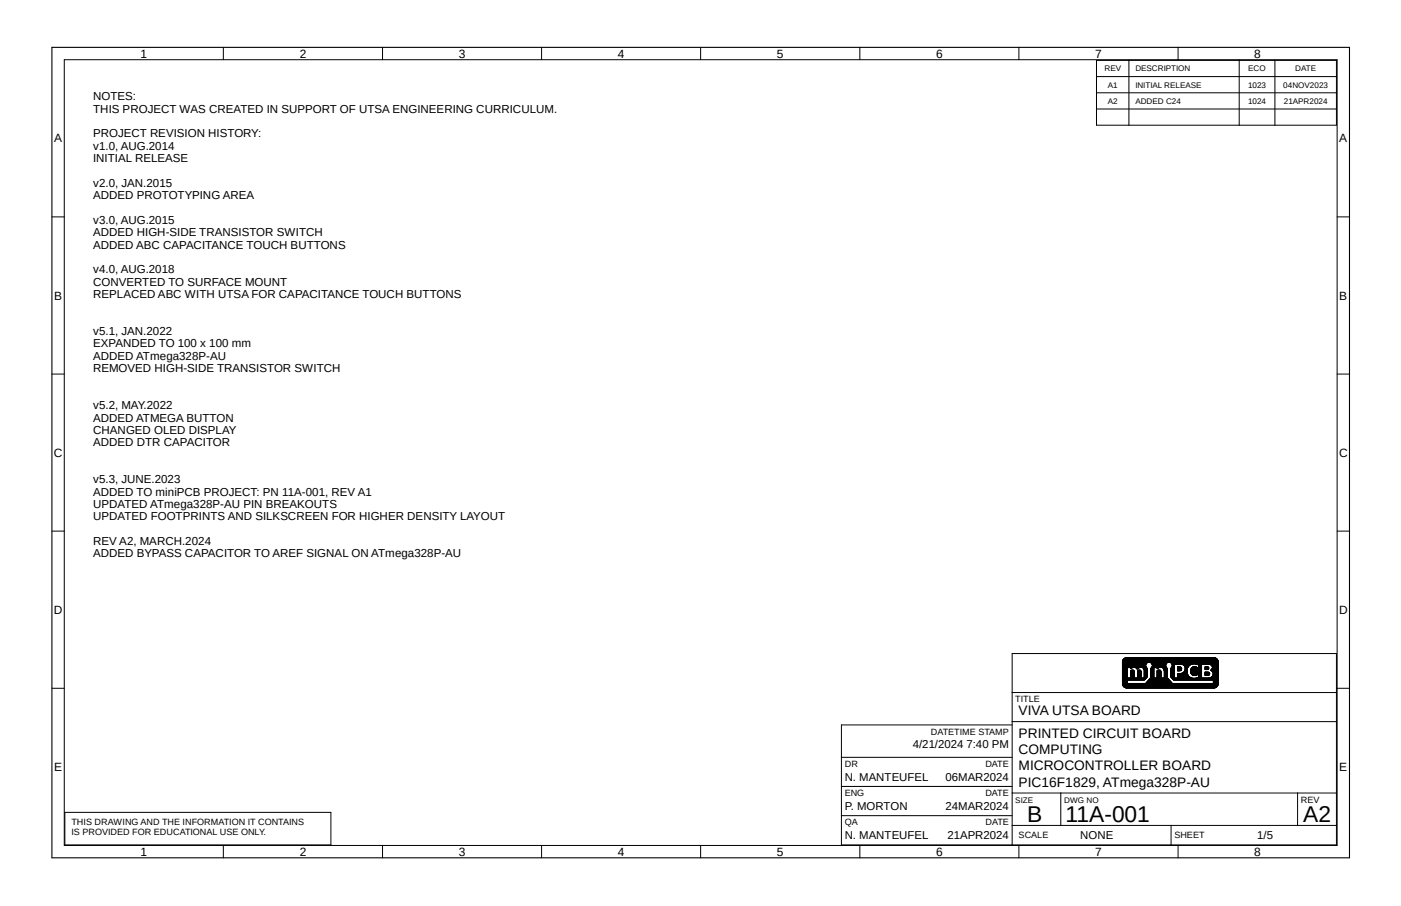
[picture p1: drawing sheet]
<svg xmlns="http://www.w3.org/2000/svg" width="432mm" height="279mm" viewBox="0 0 432 279" stroke-linecap="round" stroke-linejoin="round" font-family="sans-serif">
<defs><g id="words">
<g font-size="7">
<text x="316.6" y="253.5">B</text>
<text x="328.4" y="253.5">11A-001</text>
<text x="401.6" y="253.5">A2</text>
</g>
<g font-size="4.2">
<text x="313.9" y="220.6">VIVA UTSA BOARD</text>
<text x="313.9" y="227.5">PRINTED CIRCUIT BOARD</text>
<text x="313.9" y="232.5">COMPUTING</text>
<text x="313.9" y="237.6">MICROCONTROLLER BOARD</text>
<text x="313.9" y="242.6">PIC16F1829, ATmega328P-AU</text>
</g>
<g font-size="3.7">
<text x="43.3" y="17.8">1</text>
<text x="92.4" y="17.8">2</text>
<text x="141.4" y="17.8">3</text>
<text x="190.4" y="17.8">4</text>
<text x="239.5" y="17.8">5</text>
<text x="288.5" y="17.8">6</text>
<text x="337.5" y="17.8">7</text>
<text x="386.6" y="17.8">8</text>
<text x="16.7" y="43.9">A</text>
<text x="412.8" y="43.9">A</text>
<text x="16.7" y="92.4">B</text>
<text x="412.8" y="92.4">B</text>
<text x="16.6" y="140.9">C</text>
<text x="412.7" y="140.9">C</text>
<text x="16.6" y="189.4">D</text>
<text x="412.7" y="189.4">D</text>
<text x="16.7" y="237.8">E</text>
<text x="412.8" y="237.8">E</text>
<text x="43.3" y="263.9">1</text>
<text x="92.4" y="263.9">2</text>
<text x="141.4" y="263.9">3</text>
<text x="190.4" y="263.9">4</text>
<text x="239.5" y="263.9">5</text>
<text x="288.5" y="263.9">6</text>
<text x="337.5" y="263.9">7</text>
<text x="386.6" y="263.9">8</text>
</g>
<g font-size="3.6">
<text x="28.7" y="30.9">NOTES:</text>
<text x="28.7" y="34.8">THIS PROJECT WAS CREATED IN SUPPORT OF UTSA ENGINEERING CURRICULUM.</text>
<text x="28.7" y="42.4">PROJECT REVISION HISTORY:</text>
<text x="28.7" y="46.2">v1.0, AUG.2014</text>
<text x="28.7" y="50">INITIAL RELEASE</text>
<text x="28.7" y="57.6">v2.0, JAN.2015</text>
<text x="28.7" y="61.4">ADDED PROTOTYPING AREA</text>
<text x="28.7" y="69">v3.0, AUG.2015</text>
<text x="28.7" y="72.9">ADDED HIGH-SIDE TRANSISTOR SWITCH</text>
<text x="28.7" y="76.7">ADDED ABC CAPACITANCE TOUCH BUTTONS</text>
<text x="28.7" y="84.3">v4.0, AUG.2018</text>
<text x="28.7" y="88.1">CONVERTED TO SURFACE MOUNT</text>
<text x="28.7" y="91.9">REPLACED ABC WITH UTSA FOR CAPACITANCE TOUCH BUTTONS</text>
<text x="28.7" y="103.3">v5.1, JAN.2022</text>
<text x="28.7" y="107.1">EXPANDED TO 100 x 100 mm</text>
<text x="28.7" y="111">ADDED ATmega328P-AU</text>
<text x="28.7" y="114.8">REMOVED HIGH-SIDE TRANSISTOR SWITCH</text>
<text x="28.7" y="126.2">v5.2, MAY.2022</text>
<text x="28.7" y="130">ADDED ATMEGA BUTTON</text>
<text x="28.7" y="133.8">CHANGED OLED DISPLAY</text>
<text x="28.7" y="137.6">ADDED DTR CAPACITOR</text>
<text x="28.7" y="149.1">v5.3, JUNE.2023</text>
<text x="28.7" y="152.9">ADDED TO miniPCB PROJECT: PN 11A-001, REV A1</text>
<text x="28.7" y="156.7">UPDATED ATmega328P-AU PIN BREAKOUTS</text>
<text x="28.7" y="160.5">UPDATED FOOTPRINTS AND SILKSCREEN FOR HIGHER DENSITY LAYOUT</text>
<text x="28.7" y="168.1">REV A2, MARCH.2024</text>
<text x="28.7" y="171.9">ADDED BYPASS CAPACITOR TO AREF SIGNAL ON ATmega328P-AU</text>
</g>
<g font-size="3.5">
<text x="281.3" y="230.8">4/21/2024 7:40 PM</text>
<text x="260.3" y="240.8">N. MANTEUFEL</text>
<text x="291.5" y="240.8">06MAR2024</text>
<text x="260.3" y="249.8">P. MORTON</text>
<text x="291.5" y="249.8">24MAR2024</text>
<text x="260.3" y="258.8">N. MANTEUFEL</text>
<text x="292.1" y="258.8">21APR2024</text>
<text x="332.9" y="258.8">NONE</text>
<text x="387.5" y="258.8">1/5</text>
</g>
<g font-size="2.8">
<text x="312.9" y="216.5">TITLE</text>
<text x="286.9" y="226.5">DATETIME STAMP</text>
<text x="260.4" y="236.6">DR</text>
<text x="303.7" y="236.6">DATE</text>
<text x="260.4" y="245.5">ENG</text>
<text x="303.7" y="245.5">DATE</text>
<text x="400.9" y="247.6">REV</text>
<text x="22" y="254.6">THIS DRAWING AND THE INFORMATION IT CONTAINS</text>
<text x="22" y="257.6">IS PROVIDED FOR EDUCATIONAL USE ONLY.</text>
<text x="260.4" y="254.6">QA</text>
<text x="303.7" y="254.6">DATE</text>
<text x="313.9" y="258.5">SCALE</text>
<text x="362" y="258.5">SHEET</text>
</g>
<g font-size="2.5">
<text x="340.4" y="22">REV</text>
<text x="349.9" y="22">DESCRIPTION</text>
<text x="384.7" y="22">ECO</text>
<text x="399.2" y="22">DATE</text>
<text x="341.4" y="27">A1</text>
<text x="349.9" y="27">INITIAL RELEASE</text>
<text x="384.7" y="27">1023</text>
<text x="395.5" y="27">04NOV2023</text>
<text x="341.4" y="32">A2</text>
<text x="349.9" y="32">ADDED C24</text>
<text x="384.7" y="32">1024</text>
<text x="395.7" y="32">21APR2024</text>
<text x="312.9" y="247.6">SIZE</text>
<text x="328" y="247.6">DWG NO</text>
</g>
</g></defs>
<path d="M15.5 14.3l400.8 250.8M416.3 14.3l-400.8 250.8" fill="none" stroke="#fff" stroke-width=".31"/>
<path d="M16 14.6h399.9v249.9h-399.9z" fill="none" stroke="#000" stroke-width=".34"/>
<g fill="none" stroke="#000" stroke-width=".31">
<path d="M19.8 18.4h392.3v242.3h-392.3zM68.8 14.6v3.8M117.9 14.6v3.8M166.9 14.6v3.8M215.9 14.6v3.8M265 14.6v3.8M314 14.6v3.8M337.9 18.6h74v20h-74zM347.9 18.6v20M363.1 14.6v3.8M381.9 18.6v20M392.9 18.6v20"/>
<path d="M337.9 33.6h74M337.9 28.6h74M337.9 23.6h74M16 66.9h3.8M412.1 66.9h3.8M16 115.4h3.8M412.1 115.4h3.8M16 163.8h3.8M412.1 163.8h3.8M16 212.3h3.8M312 213.6h99.9M345.9 211h29.6"/>
<path d="M345.9 210.9h29.6M345.9 210.8h29.6M345.9 210.7h1.5M345.9 210.6h1.5M345.9 210.5h1.5M345.9 210.4h1.5M345.9 210.3h1.5M345.9 210.2h1.5M345.9 210.1h1.5M345.9 210h1.5M345.9 209.9h1.5M345.9 209.8h1.5"/>
<path d="M345.9 209.5h7M345.9 209.1h7.4M345.9 209h1.5M345.9 208.9h1.5M345.9 208.8h1.5M345.9 208.7h1.5M345.9 208.6h1.5M345.9 208.5h1.5M345.9 208.4h1.5M345.9 208.3h1.5M345.9 208.2h1.5M345.9 208.1h1.5"/>
<path d="M345.9 208h1.5M345.9 207.9h1.5M345.9 207.8h1.5M345.9 207.7h1.5M345.9 207.6h1.5M345.9 207.5h1.5M345.9 207.4h1.5M345.9 207.3h1.5M345.9 207.2h1.5M345.9 207.1h1.5M345.9 207h1.5M345.9 206.9h1.5"/>
<path d="M345.9 206.8h1.5M345.9 206.7h1.5M345.9 206.6h1.5M345.9 206.5h1.5M345.9 206.4h1.5M345.9 206.3h1.5M345.9 206.2h1.5M345.9 206.1h1.5M345.9 206h1.5M345.9 205.7h7.3M345.9 205.6h7.3M345.9 205.5h7.3"/>
<path d="M345.9 205.4h7.2M345.9 205.3h7.2M345.9 205.2h7.2M345.9 205.1h7.2M345.9 205h7.2M345.9 204.9h7.3M345.9 204.7h7.3M345.9 204.6h7.4M345.9 204.3h7.8M345.9 204.1h29.6M345.9 204h29.6M345.9 203.9h29.6"/>
<path d="M346 211.1h29.4M346 203.9h29.4M346 203.8h29.4M346 211.2h29.4M346 203.7h29.4M346.1 211.4h29.2M346.1 211.3h29.2M346.1 203.6h29.2M346.2 211.5h29M346.2 203.5h29M346.2 211.6h29M346.2 203.4h29"/>
<path d="M346.3 211.7h28.8M346.3 203.3h28.9M346.4 211.8h28.6M346.4 203.2h28.6M346.5 211.9h28.4M346.5 203.1h28.4M346.5 203h28.4M346.6 212h28.2M346.6 203h28.2M346.8 212h27.8M346.8 212.1h27.8M346.8 202.9h27.8"/>
<path d="M347 202.8h27.4M347.1 212.2h27.2M348.5 209h1M348.5 208.9h1M348.5 208.8h1M348.5 208.7h1M348.5 208.6h1M348.5 208.5h1M348.5 208.4h1M348.5 208.3h1M348.5 208.2h1M348.5 208.1h1"/>
<path d="M348.5 208h1M348.5 207.9h1M348.5 207.8h1M348.5 207.7h1M348.5 207.6h1M348.5 207.5h1M348.5 207.4h1M348.5 207.3h1M348.5 207.2h1M348.5 207.1h1M348.5 207h1M348.5 206.9h1"/>
<path d="M348.5 206.8h1M348.5 206h.3M348.6 206.2h-.1M348.7 206.1h-.2M348.8 206.7h.5M348.9 206h-.4M349.1 205.9h-3.2M349.9 205.9h1.4M350.1 206h.9M350.2 206h.7M350.3 206.1h.5M350.3 206.2h.4"/>
<path d="M350.4 206.2h.2M350.4 206.3h.1M350.6 209h1.1M350.6 208.9h1.1M350.6 208.8h1.1M350.6 208.7h1.1M350.6 208.6h1.1M350.6 208.5h1.1M350.6 208.4h1.1M350.6 208.3h1.1M350.6 208.2h1.1M350.6 208.1h1.1"/>
<path d="M350.6 208h1.1M350.6 207.9h1.1M350.6 207.8h1.1M350.6 207.7h1.1M350.6 207.6h1.1M350.6 207.5h1.1M350.6 207.4h1.1M350.6 207.3h1.1M350.6 207.2h1.1M350.6 207.1h1.1M350.6 207h1.1M350.6 206.9h1"/>
<path d="M350.6 206.8h1M350.6 206.8h.9M350.9 206.7h.6M352 205.9h1.4M352.3 206h1.1M352.3 206h1.2M352.4 206.1h1.2M352.4 206.2h1.2M352.5 206.2h1.1M352.6 206.3h1M352.6 206.4h1M352.6 206.6h1"/>
<path d="M352.6 206.5h1M352.7 209h.6M352.7 209h.7M352.7 208.6h.9M352.7 208.5h.9M352.7 208.4h.9M352.7 208.3h.9M352.7 208.2h.9M352.7 208.1h.9M352.7 208h.9M352.7 207.9h.9M352.7 207.8h.9"/>
<path d="M352.7 207.7h.9M352.7 207.6h.9M352.7 207.5h.9M352.7 207.4h.9M352.7 207.3h.9M352.7 207.2h.9M352.7 207.1h.9M352.7 207h.9M352.7 206.9h.9M352.7 206.8h.9M352.7 206.7h.9M352.7 209.7l-6.8 .1"/>
<path d="M352.8 209.6l-6.9 .1M352.8 209.5l-6.9 .1M353 209.4l-7.1 .1M353.1 209.3l-7.2 .1M353.1 209.3h-7.2M353.1 210.7h8.2M353.2 210.7h8M353.2 209.2h-7.3M353.2 204.8h-7.3M353.3 210.6h7.8M353.3 205.8h-7.4M353.4 210.5h7.7"/>
<path d="M353.4 204.6h-7.5M353.4 210.4h7.6M353.5 210.4h7.4M353.5 208.9h-.8M353.5 204.5h-7.6M353.5 210.3h7.4M353.5 208.8h-.8M353.6 204.4h-7.7M353.6 210.2h7.2M353.6 208.7h-.9M353.7 210.1h7M353.8 210h6.8"/>
<path d="M353.8 204.3h-7.9M353.9 209.9h6.6M353.9 209.8h6.6M354 209.8h6.4M354.1 209.7h6.2M354.2 209.5l6.1 .1M354.2 209.5h6M354.3 209.5h5.8M354.4 209.4h5.6M354.5 209.3h5.5M354.5 204.3h5.5M354.5 209.2h5.4"/>
<path d="M354.6 209.1h5.2M354.6 209h1M354.6 208.9h1M354.6 208.8h1M354.6 208.7h1M354.6 208.6h1M354.6 208.5h1M354.6 208.4h1M354.6 208.3h1M354.6 208.2h1M354.6 208.1h1M354.6 208h1"/>
<path d="M354.6 207.9h1M354.6 207.8h1M354.6 207.7h1M354.6 207.6h1M354.6 207.5h1M354.6 207.4h1M354.6 207.3h1M354.6 207.2h1M354.6 207.1h1M354.6 207h1M354.6 206.9h1M354.6 206.8h1"/>
<path d="M354.6 206.7h1M354.6 206.6h1M354.6 206.5h1M354.6 206.4h1M354.6 206.3h1M354.6 206.2h1M354.6 204.3h5.2M354.7 206.1h.9M354.7 204.4h5M354.8 206h.8M354.8 204.5h4.8M355 204.6h4.5"/>
<path d="M355 205.8h4.5M355 205.7h4.4M355 204.8h4.4M355 204.7h4.4M355.1 205.6h4.2M355.1 204.9h4.2M355.1 205.5h4.2M355.1 205.4h4.2M355.1 205h4.2M355.2 205.3h4.1M355.2 205.2h4.1M355.2 205.1h4.1"/>
<path d="M356.7 209h1.1M356.7 208.9h1.1M356.7 208.8h1.1M356.7 208.7h1.1M356.7 208.6h1.1M356.7 208.5h1.1M356.7 208.4h1.1M356.7 208.3h1.1M356.7 208.2h1.1M356.7 208.1h1.1M356.7 208h1.1M356.7 207.9h1.1"/>
<path d="M356.7 207.8h1.1M356.7 207.7h1.1M356.7 207.6h1.1M356.7 207.5h1.1M356.7 207.4h1.1M356.7 207.3h1.1M356.7 207.2h1.1M356.7 207.1h1.1M356.7 207h1.1M356.7 206.9h1.1M356.7 206.8h1M356.7 206h.3"/>
<path d="M356.8 206.2h-.1M356.9 206.1h-.2M357 206.7h.5M357.1 206h-.4M357.3 205.9h-2.4M358.1 205.9h1.4M358.4 206h1.2M358.5 206h1.1M358.5 206.1h1.2M358.6 206.2h1.1M358.7 206.3h1M358.7 206.4h1"/>
<path d="M358.8 206.6h.9M358.8 206.5h.9M358.8 206.9h.9M358.8 206.8h.9M358.8 206.7h.9M358.9 209h.8M358.9 208.9h.8M358.9 208.8h.8M358.9 208.7h.8M358.9 208.6h.8M358.9 208.5h.8M358.9 208.4h.8"/>
<path d="M358.9 208.3h.8M358.9 208.2h.8M358.9 208.1h.8M358.9 208h.8M358.9 207.9h.8M358.9 207.8h.8M358.9 207.7h.8M358.9 207.6h.8M358.9 207.5h.8M358.9 207.4h.8M358.9 207.3h.8M358.9 207.2h.8"/>
<path d="M358.9 207.1h.8M358.9 207h.8M358.9 206.9h.8M359.5 204.6h-4.6M360.6 204.3h14.9M360.8 204.3h14.7M360.8 208.7h1M360.8 208.6h1M360.8 208.5h1M360.8 208.4h1M360.8 208.3h1M360.8 208.2h1"/>
<path d="M360.8 208.1h1M360.8 208h1M360.8 207.9h1M360.8 207.8h1M360.8 207.7h1M360.8 207.6h1M360.8 207.5h1M360.8 207.4h1M360.8 207.3h1M360.8 207.2h1M360.8 207.1h1M360.8 207h1"/>
<path d="M360.8 206.9h1M360.8 206.8h1M360.8 206.7h1M360.8 206.6h1M360.8 206.5h1M360.8 206.4h1M360.8 206.3h1M360.8 206.2h1M360.8 206.1h1M360.8 204.4h14.7M360.9 208.8h.9M360.9 206h.9"/>
<path d="M361 208.9h.8M361 206h.8M361 204.5h14.5M361.1 209h.7M361.1 205.9h.7M361.1 204.6h14.4M361.1 209.1h6.4M361.1 205.8h.7M361.2 205.7h.6M361.2 204.8h14.3M361.2 204.7h14.3M361.2 209.2h14.3"/>
<path d="M361.2 205.6h.6M361.2 204.9h.6M361.3 205.5h.5M361.3 205.4h.5M361.3 205h.5M361.3 204.9h.5M361.3 209.3h14.2M361.3 205.3h.5M361.3 205.2h.5M361.3 205.1h.5M361.4 209.3h14.1M361.5 209.4h14"/>
<path d="M361.5 209.5h14M361.6 209.5h13.9M361.7 209.6h13.8M361.7 209.7h13.8M362.9 209h4.3M362.9 209h4.2M362.9 208.9h4M362.9 208.8h3.9M362.9 208.7h3.7M362.9 208.6l3.6 .1M362.9 208.6h3.5M362.9 208.5h3.5"/>
<path d="M362.9 208.4h3.4M362.9 208.3l3.4 .1M362.9 208.2h3.3M362.9 208.2h3.2M362.9 208.1h3.2M362.9 208h3.2M362.9 207.9l3.2 .1M362.9 207.9h3.1M362.9 207.8h3.1M362.9 207.7h3.1M362.9 206.9h.7M362.9 206.6h1.2"/>
<path d="M362.9 206.5h1.3M362.9 206.4h1.3M362.9 206.3h1.3M362.9 206.2h1.3M362.9 206.1h1.3M362.9 206h1.3M362.9 205.9h1.2M362.9 205.8h1.1M362.9 205.7h1M362.9 205.7h.9M363.6 207.7h2.3M363.9 206.8h-1"/>
<path d="M363.9 204.9h3.4M364 206.7l-1.1 .1M364.2 206.5l-1.3 .1M364.3 207.6h1.6M364.4 204.9h2.7M364.5 207.5h1.4M364.6 205h2.3M364.6 207.4h1.3M364.7 207.3h1.1M364.7 205.1h2M364.8 207.3h1M364.9 205.2h1.7"/>
<path d="M364.9 207.2h.9M365 205.2h1.6M365 207.1h.8M365 205.3h1.5M365.1 207h.7M365.1 205.4h1.3M365.1 206.9h.7M365.1 205.5h1.3M365.2 206.9h.6M365.2 206.8h.6M365.2 205.6h1M365.3 206.6h.5"/>
<path d="M365.3 205.7h.9M365.3 206.5h.6M365.3 206.4h.6M365.3 206.3h.6M365.3 206.2h.6M365.3 206.1h.7M365.3 206h.7M365.3 205.9h.8M365.3 205.8h.8M365.9 206.5l-.6 .1M366 206.2h-.7M366.1 206h-.8"/>
<path d="M366.2 205.7h-.9M367 207.2h3.3M367 207.1h3.3M367 207h3.3M367 206.9h3.3M367 206.8h3.3M367 206.7h3.3M367 207.5h3.3M367 207.4h3.3M367 207.3h3.3M367 206.6h3.3M367 206.5h3.3"/>
<path d="M367.1 207.6h3.2M367.1 206.3h3.2M367.2 207.8h3.1M367.2 207.7h3.1M367.2 206.2h3.1M367.2 207.9h2.2M367.2 206.1h2.2M367.2 206h2.1M367.3 207.9h1.9M367.3 206h1.9M367.3 208h1.8M367.3 205.9h1.8"/>
<path d="M367.5 208.1h1.5M367.5 205.8h1.5M367.5 205.7h1.4M367.6 208.2h1.2M367.7 205.7h1M367.8 205.6h.8M368 208.3h.4M368.6 209.1h6.9M368.9 204.9h1.4M368.9 209h1.4M369 209h1.3M369.1 204.9h1.2"/>
<path d="M369.2 208.9h1.1M369.3 205h1M369.4 208.8h.9M369.5 205.1h.8M369.5 208.7h.8M369.5 208.6h.8M369.5 208.5h.8M369.5 208.4h.8M369.5 208.3h.8M369.5 208.2h.8M369.5 208.1h.8M369.5 208h.8"/>
<path d="M369.5 207.9h.8M369.5 206.1h.8M369.5 206h.8M369.5 205.9h.8M369.5 205.8h.8M369.5 205.7h.8M369.5 205.6h.8M369.5 205.5h.8M369.5 205.4h.8M369.5 205.3h.8M369.5 205.2h.8M371.4 208.2h1.2"/>
<path d="M371.4 208h1.3M371.4 207.9h1.4M371.4 207.8h1.4M371.4 207.7h1.4M371.4 207.6h1.4M371.4 207.5h1.4M371.4 207.4h1.3M371.4 207.3h1.2M371.4 206.5h.7M371.4 206.3h1.1M371.4 206.2h1.1M371.4 206.1h1.1"/>
<path d="M371.4 206h1.1M371.4 205.9h1.1M371.4 205.8h1.1M371.4 205.7h1M371.4 205.7h.9M371.4 205.6h.6M372.4 206.4l-1 .1M372.4 204.9h3.1M372.5 208.2l-1.1 .1M372.5 206.2l-1.1 .1M372.7 209h2.8M372.7 208.1l-1.3 .1"/>
<path d="M372.8 207.9l-1.4 .1M373 209h2.5M373 204.9h2.5M373.1 206.7h2.4M373.1 205h2.4M373.2 208.9h2.3M373.2 206.7h2.3M373.2 206.8h2.3M373.3 208.8h2.2M373.3 206.6h2.2M373.3 205.1h2.2M373.4 206.5h2.1"/>
<path d="M373.4 206.9h2.1M373.4 205.2h2.1M373.5 208.7h2M373.5 205.2h2M373.5 206.9h2M373.5 206.3h2M373.5 205.3h2M373.5 205.4h2M373.6 207h1.9M373.6 206.2h1.9M373.6 205.5h1.9M373.6 206.1h1.9"/>
<path d="M373.6 206h1.9M373.6 205.6h1.9M373.7 208.6h1.8M373.7 208.5h1.8M373.7 207.1h1.8M373.7 206h1.8M373.7 205.9h1.8M373.7 205.8h1.8M373.7 205.7h1.8M373.8 208.4h1.7M373.8 207.2h1.7M373.8 207.3h1.7"/>
<path d="M373.8 208.2h1.7M373.9 208.2h1.6M373.9 207.4h1.6M373.9 208h1.6M373.9 207.9h1.6M373.9 207.8h1.6M373.9 207.7h1.6M373.9 207.6h1.6M373.9 207.5h1.6M374 210.7h1.5M374 210.6h1.5M374 210.5h1.5"/>
<path d="M374 210.4h1.5M374 210.3h1.5M374 210.2h1.5M374 210.1h1.5M374 210h1.5M374 209.9h1.5M374 209.8h1.5M375.5 204.2h-29.6M412.1 212.3h3.8M259.3 233.6h52.7M312 223.6h-52.7v37h152.6v-59.1h-99.9v59.1M312 222.5h99.9"/>
<path d="M20 250.5h82v10.1h-82zM259.3 251.5h52.7M259.3 242.5h52.7M312 244.6h99.9M312 254.6h99.9M326.9 244.6v10M360.9 254.6v6M399.9 244.6v10M68.8 260.7v3.8M117.9 260.7v3.8M166.9 260.7v3.8M215.9 260.7v3.8"/>
<path d="M265 260.7v3.8M314 260.7v3.8M363.1 260.7v3.8"/>
</g>
<use href="#words"/>
</svg>
